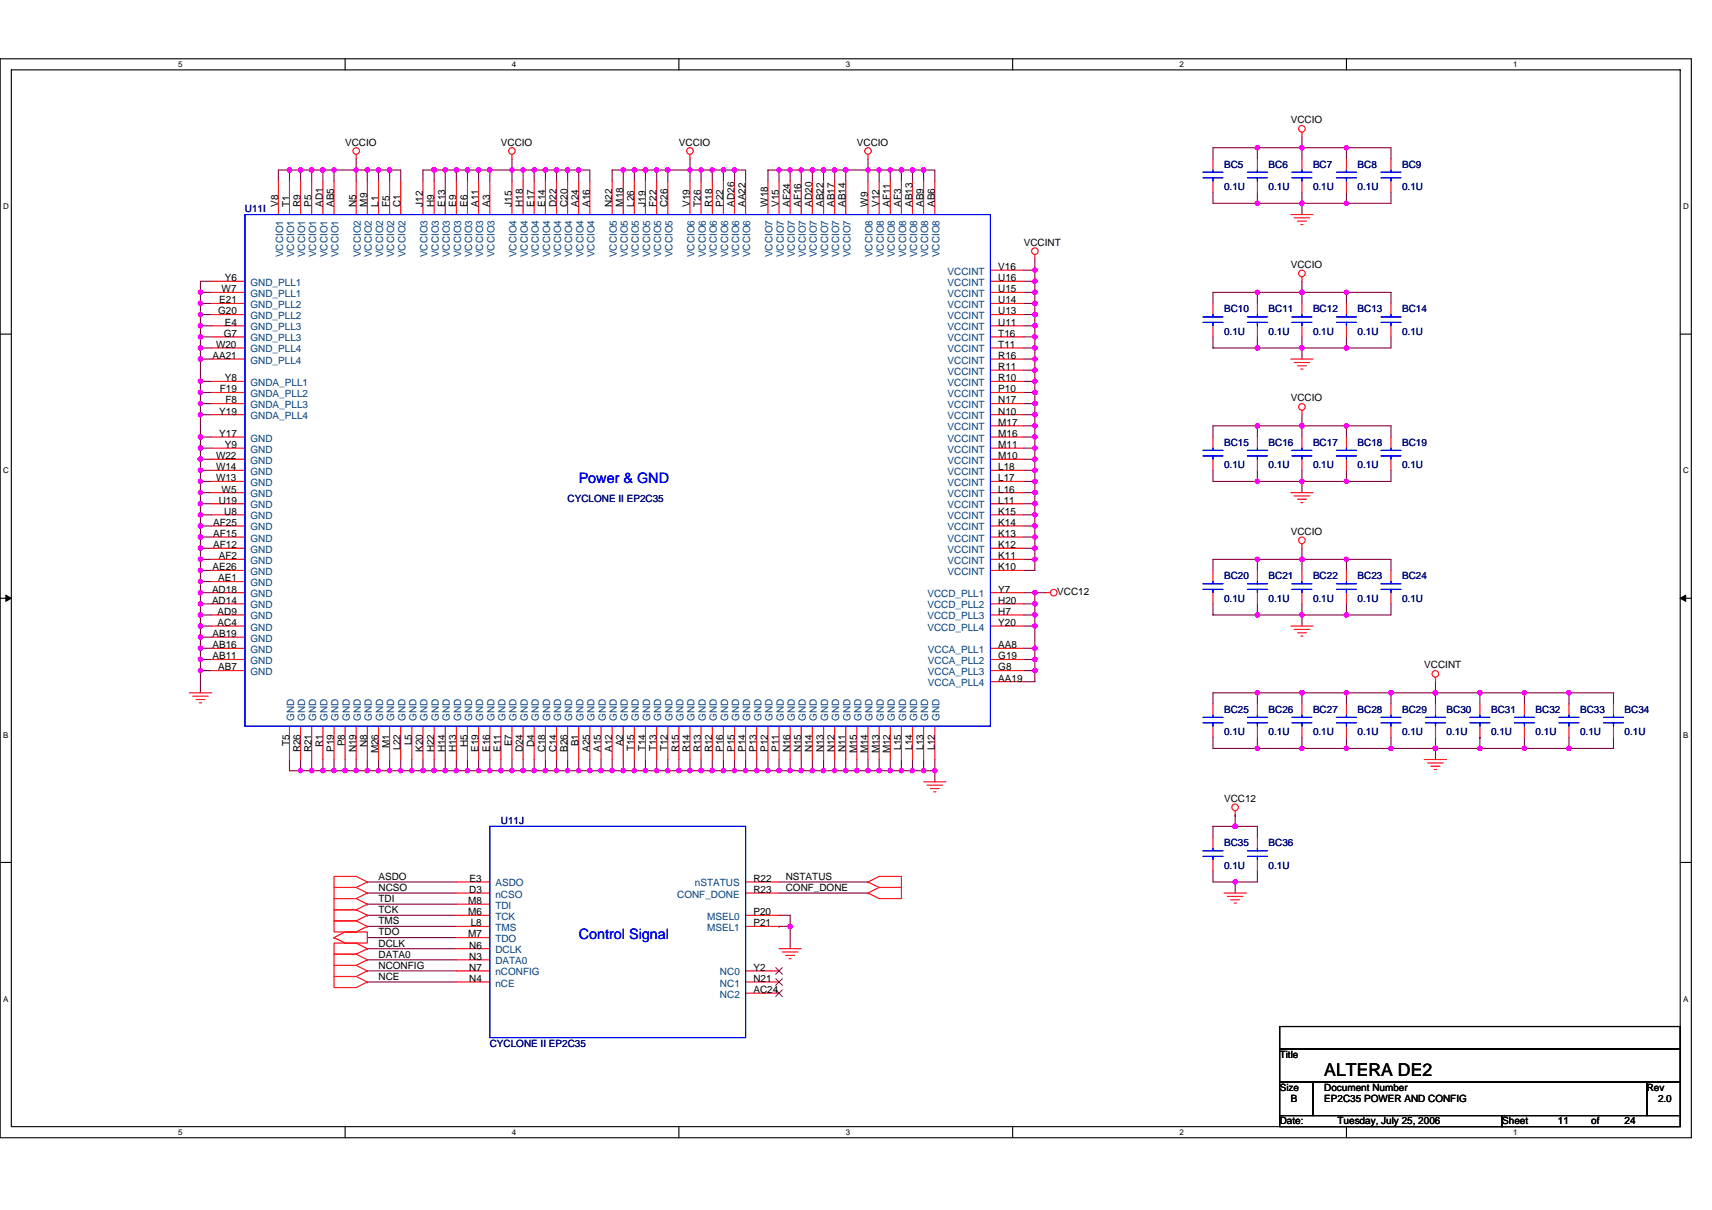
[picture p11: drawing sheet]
<svg xmlns="http://www.w3.org/2000/svg" width="297mm" height="210mm" viewBox="0 0 297 210" stroke-linecap="round" stroke-linejoin="round" font-family="sans-serif">
<defs><g id="words">
<text font-size="3.1" x="229.8" y="186.7">ALTERA DE2</text>
<g font-size="2.5" fill="#00f">
<text x="100.4" y="83.9">Power &amp; GND</text>
<text x="100.4" y="163">Control Signal</text>
</g>
<g font-size="1.7">
<text x="224" y="21.4">VCCIO</text>
<text x="59.9" y="25.3">VCCIO</text>
<text x="86.9" y="25.3">VCCIO</text>
<text x="117.8" y="25.3">VCCIO</text>
<text x="148.7" y="25.3">VCCIO</text>
<text x="48.3" y="35.9" transform="rotate(-90 48.3 35.9)">V8</text>
<text x="50.2" y="35.9" transform="rotate(-90 50.2 35.9)">T1</text>
<text x="52.1" y="35.9" transform="rotate(-90 52.1 35.9)">R9</text>
<text x="54.1" y="35.9" transform="rotate(-90 54.1 35.9)">P5</text>
<text x="56" y="35.9" transform="rotate(-90 56 35.9)">AD1</text>
<text x="57.9" y="35.9" transform="rotate(-90 57.9 35.9)">AB5</text>
<text x="61.8" y="35.9" transform="rotate(-90 61.8 35.9)">N5</text>
<text x="63.7" y="35.9" transform="rotate(-90 63.7 35.9)">M9</text>
<text x="65.7" y="35.9" transform="rotate(-90 65.7 35.9)">L1</text>
<text x="67.6" y="35.9" transform="rotate(-90 67.6 35.9)">F5</text>
<text x="69.5" y="35.9" transform="rotate(-90 69.5 35.9)">C1</text>
<text x="73.4" y="35.9" transform="rotate(-90 73.4 35.9)">J12</text>
<text x="75.3" y="35.9" transform="rotate(-90 75.3 35.9)">H9</text>
<text x="77.2" y="35.9" transform="rotate(-90 77.2 35.9)">E13</text>
<text x="79.2" y="35.9" transform="rotate(-90 79.2 35.9)">E9</text>
<text x="81.1" y="35.9" transform="rotate(-90 81.1 35.9)">E6</text>
<text x="83" y="35.9" transform="rotate(-90 83 35.9)">A11</text>
<text x="85" y="35.9" transform="rotate(-90 85 35.9)">A3</text>
<text x="88.8" y="35.9" transform="rotate(-90 88.8 35.9)">J15</text>
<text x="90.7" y="35.9" transform="rotate(-90 90.7 35.9)">H18</text>
<text x="92.7" y="35.9" transform="rotate(-90 92.7 35.9)">E17</text>
<text x="94.6" y="35.9" transform="rotate(-90 94.6 35.9)">E14</text>
<text x="96.5" y="35.9" transform="rotate(-90 96.5 35.9)">D22</text>
<text x="98.5" y="35.9" transform="rotate(-90 98.5 35.9)">C20</text>
<text x="100.4" y="35.9" transform="rotate(-90 100.4 35.9)">A24</text>
<text x="102.3" y="35.9" transform="rotate(-90 102.3 35.9)">A16</text>
<text x="106.2" y="35.9" transform="rotate(-90 106.2 35.9)">N22</text>
<text x="108.1" y="35.9" transform="rotate(-90 108.1 35.9)">M18</text>
<text x="110" y="35.9" transform="rotate(-90 110 35.9)">L26</text>
<text x="112" y="35.9" transform="rotate(-90 112 35.9)">J19</text>
<text x="113.9" y="35.9" transform="rotate(-90 113.9 35.9)">F22</text>
<text x="115.8" y="35.9" transform="rotate(-90 115.8 35.9)">C26</text>
<text x="119.7" y="35.9" transform="rotate(-90 119.7 35.9)">V19</text>
<text x="121.6" y="35.9" transform="rotate(-90 121.6 35.9)">T26</text>
<text x="123.6" y="35.9" transform="rotate(-90 123.6 35.9)">R18</text>
<text x="125.5" y="35.9" transform="rotate(-90 125.5 35.9)">P22</text>
<text x="127.4" y="35.9" transform="rotate(-90 127.4 35.9)">AD26</text>
<text x="129.3" y="35.9" transform="rotate(-90 129.3 35.9)">AA22</text>
<text x="133.2" y="35.9" transform="rotate(-90 133.2 35.9)">W18</text>
<text x="135.1" y="35.9" transform="rotate(-90 135.1 35.9)">V15</text>
<text x="137.1" y="35.9" transform="rotate(-90 137.1 35.9)">AF24</text>
<text x="139" y="35.9" transform="rotate(-90 139 35.9)">AF16</text>
<text x="140.9" y="35.9" transform="rotate(-90 140.9 35.9)">AD20</text>
<text x="142.9" y="35.9" transform="rotate(-90 142.9 35.9)">AB22</text>
<text x="144.8" y="35.9" transform="rotate(-90 144.8 35.9)">AB17</text>
<text x="146.7" y="35.9" transform="rotate(-90 146.7 35.9)">AB14</text>
<text x="150.6" y="35.9" transform="rotate(-90 150.6 35.9)">W9</text>
<text x="152.5" y="35.9" transform="rotate(-90 152.5 35.9)">V12</text>
<text x="154.4" y="35.9" transform="rotate(-90 154.4 35.9)">AF11</text>
<text x="156.4" y="35.9" transform="rotate(-90 156.4 35.9)">AF3</text>
<text x="158.3" y="35.9" transform="rotate(-90 158.3 35.9)">AB13</text>
<text x="160.2" y="35.9" transform="rotate(-90 160.2 35.9)">AB9</text>
<text x="162.2" y="35.9" transform="rotate(-90 162.2 35.9)">AB6</text>
<text x="173.2" y="46.9">V16</text>
<text x="177.6" y="42.6">VCCINT</text>
<text x="224" y="46.5">VCCIO</text>
<text x="38" y="52.6">E21</text>
<text x="38.5" y="50.7">W7</text>
<text x="39" y="48.8">Y6</text>
<text x="173.2" y="48.8">U16</text>
<text x="173.2" y="50.7">U15</text>
<text x="173.2" y="52.6">U14</text>
<text x="37.8" y="54.6">G20</text>
<text x="38.8" y="58.4">G7</text>
<text x="39" y="56.5">E4</text>
<text x="173.2" y="54.6">U13</text>
<text x="173.2" y="56.5">U11</text>
<text x="173.2" y="58.4">T16</text>
<text x="36.9" y="62.3">AA21</text>
<text x="37.5" y="60.4">W20</text>
<text x="173.2" y="60.4">T11</text>
<text x="173.2" y="62.3">R16</text>
<text x="173.2" y="64.2">R11</text>
<text x="38.1" y="71.9">Y19</text>
<text x="38.1" y="68.1">F19</text>
<text x="39" y="66.2">Y8</text>
<text x="39.1" y="70">F8</text>
<text x="173.2" y="66.2">R10</text>
<text x="173.2" y="68.1">P10</text>
<text x="173.2" y="70">N17</text>
<text x="173.2" y="71.9">N10</text>
<text x="224" y="69.7">VCCIO</text>
<text x="38.1" y="75.8">Y17</text>
<text x="39" y="77.7">Y9</text>
<text x="173.2" y="73.9">M17</text>
<text x="173.2" y="75.8">M16</text>
<text x="173.2" y="77.7">M11</text>
<text x="37.5" y="81.6">W14</text>
<text x="37.5" y="83.5">W13</text>
<text x="37.5" y="79.7">W22</text>
<text x="173.2" y="79.7">M10</text>
<text x="173.2" y="81.6">L18</text>
<text x="173.2" y="83.5">L17</text>
<text x="37.9" y="87.4">U19</text>
<text x="38.5" y="85.5">W5</text>
<text x="38.9" y="89.3">U8</text>
<text x="173.2" y="85.5">L16</text>
<text x="173.2" y="89.3">K15</text>
<text x="173.2" y="87.4">L11</text>
<text x="37" y="91.2">AF25</text>
<text x="37" y="93.2">AF15</text>
<text x="37" y="95.1">AF12</text>
<text x="173.2" y="91.2">K14</text>
<text x="173.2" y="93.2">K13</text>
<text x="173.2" y="95.1">K12</text>
<text x="224" y="92.8">VCCIO</text>
<text x="36.9" y="99">AE26</text>
<text x="37.8" y="100.9">AE1</text>
<text x="37.9" y="97">AF2</text>
<text x="173.2" y="97">K11</text>
<text x="173.2" y="99">K10</text>
<text x="36.8" y="102.8">AD18</text>
<text x="36.8" y="104.8">AD14</text>
<text x="37.8" y="106.7">AD9</text>
<text x="173.2" y="102.8">Y7</text>
<text x="173.2" y="106.7">H7</text>
<text x="173.2" y="104.8">H20</text>
<text x="183.4" y="103.3">VCC12</text>
<text x="36.9" y="112.5">AB16</text>
<text x="36.9" y="110.6">AB19</text>
<text x="37.8" y="108.6">AC4</text>
<text x="173.2" y="108.6">Y20</text>
<text x="173.2" y="112.5">AA8</text>
<text x="36.9" y="114.4">AB11</text>
<text x="37.8" y="116.4">AB7</text>
<text x="173.2" y="116.4">G8</text>
<text x="173.2" y="114.4">G19</text>
<text x="173.2" y="118.3">AA19</text>
<text x="247.1" y="116">VCCINT</text>
<text x="50.2" y="129.4" transform="rotate(-90 50.2 129.4)">T5</text>
<text x="52.1" y="130.5" transform="rotate(-90 52.1 130.5)">R26</text>
<text x="54.1" y="130.5" transform="rotate(-90 54.1 130.5)">R21</text>
<text x="56" y="129.6" transform="rotate(-90 56 129.6)">R1</text>
<text x="57.9" y="130.4" transform="rotate(-90 57.9 130.4)">P19</text>
<text x="59.9" y="129.5" transform="rotate(-90 59.9 129.5)">P8</text>
<text x="61.8" y="130.5" transform="rotate(-90 61.8 130.5)">N19</text>
<text x="63.7" y="129.6" transform="rotate(-90 63.7 129.6)">N8</text>
<text x="65.7" y="130.7" transform="rotate(-90 65.7 130.7)">M26</text>
<text x="67.6" y="129.8" transform="rotate(-90 67.6 129.8)">M1</text>
<text x="69.5" y="130.2" transform="rotate(-90 69.5 130.2)">L22</text>
<text x="71.4" y="129.3" transform="rotate(-90 71.4 129.3)">L5</text>
<text x="73.4" y="130.4" transform="rotate(-90 73.4 130.4)">K20</text>
<text x="75.3" y="130.5" transform="rotate(-90 75.3 130.5)">H22</text>
<text x="77.2" y="130.5" transform="rotate(-90 77.2 130.5)">H14</text>
<text x="79.2" y="130.5" transform="rotate(-90 79.2 130.5)">H13</text>
<text x="81.1" y="129.6" transform="rotate(-90 81.1 129.6)">H5</text>
<text x="83" y="130.4" transform="rotate(-90 83 130.4)">E19</text>
<text x="85" y="130.4" transform="rotate(-90 85 130.4)">E16</text>
<text x="86.9" y="130.4" transform="rotate(-90 86.9 130.4)">E11</text>
<text x="88.8" y="129.5" transform="rotate(-90 88.8 129.5)">E7</text>
<text x="90.7" y="130.5" transform="rotate(-90 90.7 130.5)">D24</text>
<text x="92.7" y="129.6" transform="rotate(-90 92.7 129.6)">D4</text>
<text x="94.6" y="130.5" transform="rotate(-90 94.6 130.5)">C18</text>
<text x="96.5" y="130.5" transform="rotate(-90 96.5 130.5)">C14</text>
<text x="98.5" y="130.4" transform="rotate(-90 98.5 130.4)">B26</text>
<text x="100.4" y="129.5" transform="rotate(-90 100.4 129.5)">B1</text>
<text x="102.3" y="130.4" transform="rotate(-90 102.3 130.4)">A25</text>
<text x="104.3" y="130.4" transform="rotate(-90 104.3 130.4)">A15</text>
<text x="106.2" y="130.4" transform="rotate(-90 106.2 130.4)">A12</text>
<text x="108.1" y="129.5" transform="rotate(-90 108.1 129.5)">A2</text>
<text x="110" y="130.3" transform="rotate(-90 110 130.3)">T15</text>
<text x="112" y="130.3" transform="rotate(-90 112 130.3)">T14</text>
<text x="113.9" y="130.3" transform="rotate(-90 113.9 130.3)">T13</text>
<text x="115.8" y="130.3" transform="rotate(-90 115.8 130.3)">T12</text>
<text x="117.8" y="130.5" transform="rotate(-90 117.8 130.5)">R15</text>
<text x="119.7" y="130.5" transform="rotate(-90 119.7 130.5)">R14</text>
<text x="121.6" y="130.5" transform="rotate(-90 121.6 130.5)">R13</text>
<text x="123.6" y="130.5" transform="rotate(-90 123.6 130.5)">R12</text>
<text x="125.5" y="130.4" transform="rotate(-90 125.5 130.4)">P16</text>
<text x="127.4" y="130.4" transform="rotate(-90 127.4 130.4)">P15</text>
<text x="129.3" y="130.4" transform="rotate(-90 129.3 130.4)">P14</text>
<text x="131.3" y="130.4" transform="rotate(-90 131.3 130.4)">P13</text>
<text x="133.2" y="130.4" transform="rotate(-90 133.2 130.4)">P12</text>
<text x="135.1" y="130.4" transform="rotate(-90 135.1 130.4)">P11</text>
<text x="137.1" y="130.5" transform="rotate(-90 137.1 130.5)">N16</text>
<text x="139" y="130.5" transform="rotate(-90 139 130.5)">N15</text>
<text x="140.9" y="130.5" transform="rotate(-90 140.9 130.5)">N14</text>
<text x="142.9" y="130.5" transform="rotate(-90 142.9 130.5)">N13</text>
<text x="144.8" y="130.5" transform="rotate(-90 144.8 130.5)">N12</text>
<text x="146.7" y="130.5" transform="rotate(-90 146.7 130.5)">N11</text>
<text x="148.7" y="130.7" transform="rotate(-90 148.7 130.7)">M15</text>
<text x="150.6" y="130.7" transform="rotate(-90 150.6 130.7)">M14</text>
<text x="152.5" y="130.7" transform="rotate(-90 152.5 130.7)">M13</text>
<text x="154.4" y="130.7" transform="rotate(-90 154.4 130.7)">M12</text>
<text x="156.4" y="130.2" transform="rotate(-90 156.4 130.2)">L15</text>
<text x="158.3" y="130.2" transform="rotate(-90 158.3 130.2)">L14</text>
<text x="160.2" y="130.2" transform="rotate(-90 160.2 130.2)">L13</text>
<text x="162.2" y="130.2" transform="rotate(-90 162.2 130.2)">L12</text>
<text x="212.4" y="139.1">VCC12</text>
<text x="65.7" y="152.7">ASDO</text>
<text x="65.7" y="154.6">NCSO</text>
<text x="81.4" y="155">D3</text>
<text x="81.5" y="153">E3</text>
<text x="130.7" y="155">R23</text>
<text x="130.7" y="153">R22</text>
<text x="136.3" y="152.7">NSTATUS</text>
<text x="136.3" y="154.6">CONF_DONE</text>
<text x="65.7" y="156.5">TDI</text>
<text x="65.7" y="160.4">TMS</text>
<text x="65.7" y="158.5">TCK</text>
<text x="81.2" y="156.9">M8</text>
<text x="81.2" y="158.8">M6</text>
<text x="81.7" y="160.7">L8</text>
<text x="130.7" y="160.7">P21</text>
<text x="130.7" y="158.8">P20</text>
<text x="65.7" y="162.3">TDO</text>
<text x="65.7" y="164.3">DCLK</text>
<text x="65.7" y="166.2">DATA0</text>
<text x="81.2" y="162.7">M7</text>
<text x="81.4" y="164.6">N6</text>
<text x="81.4" y="166.5">N3</text>
<text x="65.7" y="168.1">NCONFIG</text>
<text x="65.7" y="170">NCE</text>
<text x="81.4" y="168.5">N7</text>
<text x="81.4" y="170.4">N4</text>
<text x="130.7" y="168.5">Y2</text>
<text x="130.7" y="170.4">N21</text>
<text x="130.7" y="172.3">AC24</text>
<text x="222" y="183.6">Title</text>
<text x="222" y="189.3">Size</text>
<text x="224" y="191.3">B</text>
<text x="229.8" y="189.3">Document Number</text>
<text x="229.8" y="191.3">EP2C35 POWER AND CONFIG</text>
<text x="285.7" y="189.3">Rev</text>
<text x="287.7" y="191.3">2.0</text>
<text x="222" y="195.1">Date:</text>
<text x="232.1" y="195.1">Tuesday, July 25, 2006</text>
<text x="260.6" y="195.1">Sheet</text>
<text x="270.3" y="195.1">11</text>
<text x="276.1" y="195.1">of</text>
<text x="281.9" y="195.1">24</text>
</g>
<g font-size="1.7" fill="#000080">
<text x="212.4" y="29.1">BC5</text>
<text x="220.1" y="29.1">BC6</text>
<text x="227.8" y="29.1">BC7</text>
<text x="235.5" y="29.1">BC8</text>
<text x="243.3" y="29.1">BC9</text>
<text x="212.4" y="33">0.1U</text>
<text x="220.1" y="33">0.1U</text>
<text x="227.8" y="33">0.1U</text>
<text x="235.5" y="33">0.1U</text>
<text x="243.3" y="33">0.1U</text>
<text x="42.5" y="36.8">U11I</text>
<text x="212.4" y="54.2">BC10</text>
<text x="212.4" y="58.1">0.1U</text>
<text x="220.1" y="54.2">BC11</text>
<text x="220.1" y="58.1">0.1U</text>
<text x="227.8" y="54.2">BC12</text>
<text x="227.8" y="58.1">0.1U</text>
<text x="235.5" y="54.2">BC13</text>
<text x="235.5" y="58.1">0.1U</text>
<text x="243.3" y="54.2">BC14</text>
<text x="243.3" y="58.1">0.1U</text>
<text x="212.4" y="77.4">BC15</text>
<text x="220.1" y="77.4">BC16</text>
<text x="227.8" y="77.4">BC17</text>
<text x="235.5" y="77.4">BC18</text>
<text x="243.3" y="77.4">BC19</text>
<text x="212.4" y="81.2">0.1U</text>
<text x="220.1" y="81.2">0.1U</text>
<text x="227.8" y="81.2">0.1U</text>
<text x="235.5" y="81.2">0.1U</text>
<text x="243.3" y="81.2">0.1U</text>
<text x="98.5" y="87">CYCLONE II EP2C35</text>
<text x="212.4" y="100.5">BC20</text>
<text x="220.1" y="100.5">BC21</text>
<text x="227.8" y="100.5">BC22</text>
<text x="235.5" y="100.5">BC23</text>
<text x="243.3" y="100.5">BC24</text>
<text x="212.4" y="104.4">0.1U</text>
<text x="220.1" y="104.4">0.1U</text>
<text x="227.8" y="104.4">0.1U</text>
<text x="235.5" y="104.4">0.1U</text>
<text x="243.3" y="104.4">0.1U</text>
<text x="212.4" y="123.7">BC25</text>
<text x="220.1" y="123.7">BC26</text>
<text x="227.8" y="123.7">BC27</text>
<text x="235.5" y="123.7">BC28</text>
<text x="243.3" y="123.7">BC29</text>
<text x="251" y="123.7">BC30</text>
<text x="258.7" y="123.7">BC31</text>
<text x="266.4" y="123.7">BC32</text>
<text x="274.1" y="123.7">BC33</text>
<text x="281.9" y="123.7">BC34</text>
<text x="212.4" y="127.6">0.1U</text>
<text x="220.1" y="127.6">0.1U</text>
<text x="227.8" y="127.6">0.1U</text>
<text x="235.5" y="127.6">0.1U</text>
<text x="243.3" y="127.6">0.1U</text>
<text x="251" y="127.6">0.1U</text>
<text x="258.7" y="127.6">0.1U</text>
<text x="266.4" y="127.6">0.1U</text>
<text x="274.1" y="127.6">0.1U</text>
<text x="281.9" y="127.6">0.1U</text>
<text x="86.9" y="143">U11J</text>
<text x="212.4" y="146.9">BC35</text>
<text x="220.1" y="146.9">BC36</text>
<text x="212.4" y="150.7">0.1U</text>
<text x="220.1" y="150.7">0.1U</text>
<text x="85" y="181.6">CYCLONE II EP2C35</text>
</g>
<g font-size="1.7" fill="#004080">
<text x="49.1" y="44.6" transform="rotate(-90 49.1 44.6)">VCCIO1</text>
<text x="51" y="44.6" transform="rotate(-90 51 44.6)">VCCIO1</text>
<text x="53" y="44.6" transform="rotate(-90 53 44.6)">VCCIO1</text>
<text x="54.9" y="44.6" transform="rotate(-90 54.9 44.6)">VCCIO1</text>
<text x="56.8" y="44.6" transform="rotate(-90 56.8 44.6)">VCCIO1</text>
<text x="58.8" y="44.6" transform="rotate(-90 58.8 44.6)">VCCIO1</text>
<text x="62.6" y="44.6" transform="rotate(-90 62.6 44.6)">VCCIO2</text>
<text x="64.5" y="44.6" transform="rotate(-90 64.5 44.6)">VCCIO2</text>
<text x="66.5" y="44.6" transform="rotate(-90 66.5 44.6)">VCCIO2</text>
<text x="68.4" y="44.6" transform="rotate(-90 68.4 44.6)">VCCIO2</text>
<text x="70.3" y="44.6" transform="rotate(-90 70.3 44.6)">VCCIO2</text>
<text x="74.2" y="44.6" transform="rotate(-90 74.2 44.6)">VCCIO3</text>
<text x="76.1" y="44.6" transform="rotate(-90 76.1 44.6)">VCCIO3</text>
<text x="78.1" y="44.6" transform="rotate(-90 78.1 44.6)">VCCIO3</text>
<text x="80" y="44.6" transform="rotate(-90 80 44.6)">VCCIO3</text>
<text x="81.9" y="44.6" transform="rotate(-90 81.9 44.6)">VCCIO3</text>
<text x="83.8" y="44.6" transform="rotate(-90 83.8 44.6)">VCCIO3</text>
<text x="85.8" y="44.6" transform="rotate(-90 85.8 44.6)">VCCIO3</text>
<text x="89.6" y="44.6" transform="rotate(-90 89.6 44.6)">VCCIO4</text>
<text x="91.6" y="44.6" transform="rotate(-90 91.6 44.6)">VCCIO4</text>
<text x="93.5" y="44.6" transform="rotate(-90 93.5 44.6)">VCCIO4</text>
<text x="95.4" y="44.6" transform="rotate(-90 95.4 44.6)">VCCIO4</text>
<text x="97.4" y="44.6" transform="rotate(-90 97.4 44.6)">VCCIO4</text>
<text x="99.3" y="44.6" transform="rotate(-90 99.3 44.6)">VCCIO4</text>
<text x="101.2" y="44.6" transform="rotate(-90 101.2 44.6)">VCCIO4</text>
<text x="103.1" y="44.6" transform="rotate(-90 103.1 44.6)">VCCIO4</text>
<text x="107" y="44.6" transform="rotate(-90 107 44.6)">VCCIO5</text>
<text x="108.9" y="44.6" transform="rotate(-90 108.9 44.6)">VCCIO5</text>
<text x="110.9" y="44.6" transform="rotate(-90 110.9 44.6)">VCCIO5</text>
<text x="112.8" y="44.6" transform="rotate(-90 112.8 44.6)">VCCIO5</text>
<text x="114.7" y="44.6" transform="rotate(-90 114.7 44.6)">VCCIO5</text>
<text x="116.7" y="44.6" transform="rotate(-90 116.7 44.6)">VCCIO5</text>
<text x="120.5" y="44.6" transform="rotate(-90 120.5 44.6)">VCCIO6</text>
<text x="122.4" y="44.6" transform="rotate(-90 122.4 44.6)">VCCIO6</text>
<text x="124.4" y="44.6" transform="rotate(-90 124.4 44.6)">VCCIO6</text>
<text x="126.3" y="44.6" transform="rotate(-90 126.3 44.6)">VCCIO6</text>
<text x="128.2" y="44.6" transform="rotate(-90 128.2 44.6)">VCCIO6</text>
<text x="130.2" y="44.6" transform="rotate(-90 130.2 44.6)">VCCIO6</text>
<text x="134" y="44.6" transform="rotate(-90 134 44.6)">VCCIO7</text>
<text x="136" y="44.6" transform="rotate(-90 136 44.6)">VCCIO7</text>
<text x="137.9" y="44.6" transform="rotate(-90 137.9 44.6)">VCCIO7</text>
<text x="139.8" y="44.6" transform="rotate(-90 139.8 44.6)">VCCIO7</text>
<text x="141.7" y="44.6" transform="rotate(-90 141.7 44.6)">VCCIO7</text>
<text x="143.7" y="44.6" transform="rotate(-90 143.7 44.6)">VCCIO7</text>
<text x="145.6" y="44.6" transform="rotate(-90 145.6 44.6)">VCCIO7</text>
<text x="147.5" y="44.6" transform="rotate(-90 147.5 44.6)">VCCIO7</text>
<text x="151.4" y="44.6" transform="rotate(-90 151.4 44.6)">VCCIO8</text>
<text x="153.3" y="44.6" transform="rotate(-90 153.3 44.6)">VCCIO8</text>
<text x="155.3" y="44.6" transform="rotate(-90 155.3 44.6)">VCCIO8</text>
<text x="157.2" y="44.6" transform="rotate(-90 157.2 44.6)">VCCIO8</text>
<text x="159.1" y="44.6" transform="rotate(-90 159.1 44.6)">VCCIO8</text>
<text x="161.1" y="44.6" transform="rotate(-90 161.1 44.6)">VCCIO8</text>
<text x="163" y="44.6" transform="rotate(-90 163 44.6)">VCCIO8</text>
<text x="164.4" y="47.7">VCCINT</text>
<text x="43.5" y="49.6">GND_PLL1</text>
<text x="43.5" y="51.5">GND_PLL1</text>
<text x="43.5" y="53.4">GND_PLL2</text>
<text x="164.4" y="49.6">VCCINT</text>
<text x="164.4" y="51.5">VCCINT</text>
<text x="164.4" y="53.4">VCCINT</text>
<text x="43.5" y="57.3">GND_PLL3</text>
<text x="43.5" y="59.2">GND_PLL3</text>
<text x="43.5" y="55.4">GND_PLL2</text>
<text x="164.4" y="55.4">VCCINT</text>
<text x="164.4" y="57.3">VCCINT</text>
<text x="164.4" y="59.2">VCCINT</text>
<text x="43.5" y="61.2">GND_PLL4</text>
<text x="43.5" y="63.1">GND_PLL4</text>
<text x="164.4" y="61.2">VCCINT</text>
<text x="164.4" y="63.1">VCCINT</text>
<text x="164.4" y="65">VCCINT</text>
<text x="43.5" y="70.8">GNDA_PLL3</text>
<text x="43.5" y="68.9">GNDA_PLL2</text>
<text x="43.5" y="67">GNDA_PLL1</text>
<text x="164.4" y="67">VCCINT</text>
<text x="164.4" y="68.9">VCCINT</text>
<text x="164.4" y="70.8">VCCINT</text>
<text x="43.5" y="76.6">GND</text>
<text x="43.5" y="72.7">GNDA_PLL4</text>
<text x="164.4" y="72.7">VCCINT</text>
<text x="164.4" y="74.7">VCCINT</text>
<text x="164.4" y="76.6">VCCINT</text>
<text x="43.5" y="82.4">GND</text>
<text x="43.5" y="78.5">GND</text>
<text x="43.5" y="80.5">GND</text>
<text x="164.4" y="78.5">VCCINT</text>
<text x="164.4" y="80.5">VCCINT</text>
<text x="164.4" y="82.4">VCCINT</text>
<text x="43.5" y="84.3">GND</text>
<text x="43.5" y="86.3">GND</text>
<text x="43.5" y="88.2">GND</text>
<text x="164.4" y="84.3">VCCINT</text>
<text x="164.4" y="86.3">VCCINT</text>
<text x="164.4" y="88.2">VCCINT</text>
<text x="43.5" y="92.1">GND</text>
<text x="43.5" y="94">GND</text>
<text x="43.5" y="95.9">GND</text>
<text x="43.5" y="90.1">GND</text>
<text x="164.4" y="90.1">VCCINT</text>
<text x="164.4" y="92.1">VCCINT</text>
<text x="164.4" y="94">VCCINT</text>
<text x="164.4" y="95.9">VCCINT</text>
<text x="43.5" y="97.9">GND</text>
<text x="43.5" y="99.8">GND</text>
<text x="43.5" y="101.7">GND</text>
<text x="164.4" y="97.9">VCCINT</text>
<text x="164.4" y="99.8">VCCINT</text>
<text x="43.5" y="103.6">GND</text>
<text x="43.5" y="105.6">GND</text>
<text x="43.5" y="107.5">GND</text>
<text x="160.9" y="103.6">VCCD_PLL1</text>
<text x="160.9" y="107.5">VCCD_PLL3</text>
<text x="160.9" y="105.6">VCCD_PLL2</text>
<text x="43.5" y="113.3">GND</text>
<text x="43.5" y="109.4">GND</text>
<text x="43.5" y="111.4">GND</text>
<text x="160.9" y="109.4">VCCD_PLL4</text>
<text x="161" y="113.3">VCCA_PLL1</text>
<text x="43.5" y="115.2">GND</text>
<text x="43.5" y="117.2">GND</text>
<text x="161" y="117.2">VCCA_PLL3</text>
<text x="161" y="115.2">VCCA_PLL2</text>
<text x="161" y="119.1">VCCA_PLL4</text>
<text x="51" y="125.1" transform="rotate(-90 51 125.1)">GND</text>
<text x="53" y="125.1" transform="rotate(-90 53 125.1)">GND</text>
<text x="54.9" y="125.1" transform="rotate(-90 54.9 125.1)">GND</text>
<text x="56.8" y="125.1" transform="rotate(-90 56.8 125.1)">GND</text>
<text x="58.8" y="125.1" transform="rotate(-90 58.8 125.1)">GND</text>
<text x="60.7" y="125.1" transform="rotate(-90 60.7 125.1)">GND</text>
<text x="62.6" y="125.1" transform="rotate(-90 62.6 125.1)">GND</text>
<text x="64.5" y="125.1" transform="rotate(-90 64.5 125.1)">GND</text>
<text x="66.5" y="125.1" transform="rotate(-90 66.5 125.1)">GND</text>
<text x="68.4" y="125.1" transform="rotate(-90 68.4 125.1)">GND</text>
<text x="70.3" y="125.1" transform="rotate(-90 70.3 125.1)">GND</text>
<text x="72.3" y="125.1" transform="rotate(-90 72.3 125.1)">GND</text>
<text x="74.2" y="125.1" transform="rotate(-90 74.2 125.1)">GND</text>
<text x="76.1" y="125.1" transform="rotate(-90 76.1 125.1)">GND</text>
<text x="78.1" y="125.1" transform="rotate(-90 78.1 125.1)">GND</text>
<text x="80" y="125.1" transform="rotate(-90 80 125.1)">GND</text>
<text x="81.9" y="125.1" transform="rotate(-90 81.9 125.1)">GND</text>
<text x="83.8" y="125.1" transform="rotate(-90 83.8 125.1)">GND</text>
<text x="85.8" y="125.1" transform="rotate(-90 85.8 125.1)">GND</text>
<text x="87.7" y="125.1" transform="rotate(-90 87.7 125.1)">GND</text>
<text x="89.6" y="125.1" transform="rotate(-90 89.6 125.1)">GND</text>
<text x="91.6" y="125.1" transform="rotate(-90 91.6 125.1)">GND</text>
<text x="93.5" y="125.1" transform="rotate(-90 93.5 125.1)">GND</text>
<text x="95.4" y="125.1" transform="rotate(-90 95.4 125.1)">GND</text>
<text x="97.4" y="125.1" transform="rotate(-90 97.4 125.1)">GND</text>
<text x="99.3" y="125.1" transform="rotate(-90 99.3 125.1)">GND</text>
<text x="101.2" y="125.1" transform="rotate(-90 101.2 125.1)">GND</text>
<text x="103.1" y="125.1" transform="rotate(-90 103.1 125.1)">GND</text>
<text x="105.1" y="125.1" transform="rotate(-90 105.1 125.1)">GND</text>
<text x="107" y="125.1" transform="rotate(-90 107 125.1)">GND</text>
<text x="108.9" y="125.1" transform="rotate(-90 108.9 125.1)">GND</text>
<text x="110.9" y="125.1" transform="rotate(-90 110.9 125.1)">GND</text>
<text x="112.8" y="125.1" transform="rotate(-90 112.8 125.1)">GND</text>
<text x="114.7" y="125.1" transform="rotate(-90 114.7 125.1)">GND</text>
<text x="116.7" y="125.1" transform="rotate(-90 116.7 125.1)">GND</text>
<text x="118.6" y="125.1" transform="rotate(-90 118.6 125.1)">GND</text>
<text x="120.5" y="125.1" transform="rotate(-90 120.5 125.1)">GND</text>
<text x="122.4" y="125.1" transform="rotate(-90 122.4 125.1)">GND</text>
<text x="124.4" y="125.1" transform="rotate(-90 124.4 125.1)">GND</text>
<text x="126.3" y="125.1" transform="rotate(-90 126.3 125.1)">GND</text>
<text x="128.2" y="125.1" transform="rotate(-90 128.2 125.1)">GND</text>
<text x="130.2" y="125.1" transform="rotate(-90 130.2 125.1)">GND</text>
<text x="132.1" y="125.1" transform="rotate(-90 132.1 125.1)">GND</text>
<text x="134" y="125.1" transform="rotate(-90 134 125.1)">GND</text>
<text x="136" y="125.1" transform="rotate(-90 136 125.1)">GND</text>
<text x="137.9" y="125.1" transform="rotate(-90 137.9 125.1)">GND</text>
<text x="139.8" y="125.1" transform="rotate(-90 139.8 125.1)">GND</text>
<text x="141.7" y="125.1" transform="rotate(-90 141.7 125.1)">GND</text>
<text x="143.7" y="125.1" transform="rotate(-90 143.7 125.1)">GND</text>
<text x="145.6" y="125.1" transform="rotate(-90 145.6 125.1)">GND</text>
<text x="147.5" y="125.1" transform="rotate(-90 147.5 125.1)">GND</text>
<text x="149.5" y="125.1" transform="rotate(-90 149.5 125.1)">GND</text>
<text x="151.4" y="125.1" transform="rotate(-90 151.4 125.1)">GND</text>
<text x="153.3" y="125.1" transform="rotate(-90 153.3 125.1)">GND</text>
<text x="155.3" y="125.1" transform="rotate(-90 155.3 125.1)">GND</text>
<text x="157.2" y="125.1" transform="rotate(-90 157.2 125.1)">GND</text>
<text x="159.1" y="125.1" transform="rotate(-90 159.1 125.1)">GND</text>
<text x="161.1" y="125.1" transform="rotate(-90 161.1 125.1)">GND</text>
<text x="163" y="125.1" transform="rotate(-90 163 125.1)">GND</text>
<text x="86" y="153.8">ASDO</text>
<text x="86" y="155.8">nCSO</text>
<text x="117.5" y="155.8">CONF_DONE</text>
<text x="120.6" y="153.8">nSTATUS</text>
<text x="86" y="157.7">TDI</text>
<text x="86" y="159.6">TCK</text>
<text x="86" y="161.5">TMS</text>
<text x="122.7" y="161.5">MSEL1</text>
<text x="122.7" y="159.6">MSEL0</text>
<text x="86" y="163.5">TDO</text>
<text x="86" y="165.4">DCLK</text>
<text x="86" y="167.3">DATA0</text>
<text x="86" y="169.3">nCONFIG</text>
<text x="86" y="171.2">nCE</text>
<text x="124.9" y="169.3">NC0</text>
<text x="124.9" y="171.2">NC1</text>
<text x="124.9" y="173.1">NC2</text>
</g>
<g font-size="1.4">
<text x="30.9" y="11.7">5</text>
<text x="88.8" y="11.7">4</text>
<text x="146.7" y="11.7">3</text>
<text x="204.7" y="11.7">2</text>
<text x="262.6" y="11.7">1</text>
<text x=".5" y="36.3">D</text>
<text x="292" y="36.3">D</text>
<text x=".5" y="82.1">C</text>
<text x="292" y="82.1">C</text>
<text x=".5" y="128">B</text>
<text x="292" y="128">B</text>
<text x=".5" y="173.8">A</text>
<text x="292" y="173.8">A</text>
<text x="30.9" y="197">5</text>
<text x="88.8" y="197">4</text>
<text x="146.7" y="197">3</text>
<text x="204.7" y="197">2</text>
<text x="262.6" y="197">1</text>
</g>
</g></defs>
<path d="M0 10.2h293.5v187.2h-293.5zM2 12.1h289.5v183.4h-289.5z" fill="none" stroke="#000" stroke-width=".19"/>
<g fill="#fff">
<path d="M30.9 10.4h.8v1.6h-.8z"/>
<path d="M30.9 195.7h.8v1.6h-.8z"/>
</g>
<path d="M59.9 10.2v1.9M59.9 195.5v1.9" fill="none" stroke="#000" stroke-width=".19"/>
<g fill="#fff">
<path d="M88.8 10.4h.8v1.6h-.8z"/>
<path d="M88.8 195.7h.8v1.6h-.8z"/>
</g>
<path d="M117.8 10.2v1.9M117.8 195.5v1.9" fill="none" stroke="#000" stroke-width=".19"/>
<g fill="#fff">
<path d="M146.7 10.4h.8v1.6h-.8z"/>
<path d="M146.7 195.7h.8v1.6h-.8z"/>
</g>
<path d="M175.7 10.2v1.9M175.7 195.5v1.9" fill="none" stroke="#000" stroke-width=".19"/>
<g fill="#fff">
<path d="M204.7 10.4h.7v1.6h-.7z"/>
<path d="M204.7 195.7h.7v1.6h-.7z"/>
</g>
<path d="M233.6 10.2v1.9M233.6 195.5v1.9" fill="none" stroke="#000" stroke-width=".19"/>
<g fill="#fff">
<path d="M262.6 10.4h.7v1.6h-.7z"/>
<path d="M262.6 195.7h.7v1.6h-.7z"/>
<path d="M.5 35.1h1v1.5h-1z"/>
<path d="M292 35.1h1v1.5h-1z"/>
<path d="M.5 80.9h1v1.5h-1z"/>
<path d="M292 80.9h1v1.5h-1z"/>
</g>
<path d="M0 58h2M291.5 58h2" fill="none" stroke="#000" stroke-width=".19"/>
<g fill="#fff">
<path d="M.5 126.7h.9v1.6h-.9z"/>
<path d="M292 126.7h.9v1.6h-.9z"/>
</g>
<path d="M0 103.8h2M291.5 103.8h2" fill="none" stroke="#000" stroke-width=".19"/>
<path d="M1 103.3l1 .5-1 .6zM291.5 103.8l1-.5v1.1z" fill="#000" stroke="#000" stroke-width=".17"/>
<g fill="#fff">
<path d="M.5 172.6h.9v1.5h-.9z"/>
<path d="M292 172.6h.9v1.5h-.9z"/>
</g>
<path d="M0 149.7h2M291.5 149.7h2M222 178.1h69.5v3.9h-69.5zM222 182h69.5v5.8h-69.5zM222 187.8h5.8v5.8h-5.8zM222 193.6h38.6v1.9h-38.6zM227.8 187.8h57.9v5.8h-57.9zM260.6 193.6h30.9v1.9h-30.9zM285.7 187.8h5.8v5.8h-5.8z" fill="none" stroke="#000" stroke-width=".19"/>
<g fill="none" stroke="#800040" stroke-width=".19">
<path d="M50.2 29.5h-1.9v1.9M50.2 29.5h.1M50.2 29.5v1.9M50.2 29.5h3.9M52.2 29.5h.1M52.2 29.5v1.9M54.1 29.5h.1M54.1 29.5h1.9M54.1 29.5v1.9M56 29.5h2v1.9M56 29.5h.1M56 29.5v1.9"/>
<path d="M58 29.5h.1M58 29.5h9.6M61.8 29.5v1.9M61.8 29.5h.1M61.8 27.6v1.9M63.7 29.5h.1M63.7 29.5v1.9M65.7 29.5v1.9M65.7 29.5h.1M67.6 29.5h1.9v1.9M67.6 29.5h.1M67.6 29.5v1.9"/>
<path d="M75.3 29.5h-1.9v1.9M75.3 29.5h2v1.9M75.3 29.5h.1M75.3 29.5v1.9M77.3 29.5h1.9v1.9M77.3 29.5h.1M79.2 29.5h1.9v1.9M79.2 29.5h.1M81.1 29.5h1.9v1.9M81.1 29.5h.1M83 29.5h2v1.9M83 29.5h.1"/>
<path d="M85 29.5h3.8v1.9M85 29.5h.1M88.8 29.5h2v1.9M88.8 29.5h.1M88.8 27.6v1.9M90.8 29.5h1.9v1.9M90.8 29.5h.1M92.7 29.5h1.9v1.9M92.7 29.5h.1M94.6 29.5h2v1.9M94.6 29.5h.1M96.6 29.5h5.7v1.9"/>
<path d="M96.6 29.5h.1M98.5 29.5v1.9M98.5 29.5h.1M100.4 29.5h.1M100.4 29.5v1.9M108.1 29.5h-1.9v1.9M108.1 29.5h.1M108.1 29.5h2M108.1 29.5v1.9M110.1 29.5h1.9M110.1 29.5h.1M110.1 29.5v1.9"/>
<path d="M112 29.5h.1M112 29.5h9.6M112 29.5v1.9M113.9 29.5v1.9M113.9 29.5h.1M115.9 29.5v1.9M115.9 29.5h.1M119.7 29.5v1.9M119.7 29.5h.1M119.7 27.6v1.9M121.6 29.5h2v1.9M121.6 29.5h.1"/>
<path d="M121.6 29.5v1.9M123.6 29.5h.1M123.6 29.5h3.8M125.5 29.5v1.9M125.5 29.5h.1M127.4 29.5v1.9M127.4 29.5h2v1.9M127.4 29.5h.1M135.2 29.5h-2v1.9M135.2 29.5v1.9M135.2 29.5h.1M135.2 29.5h17.3"/>
<path d="M137.1 29.5h.1M137.1 29.5v1.9M139 29.5v1.9M139 29.5h.1M140.9 29.5h.1M140.9 29.5v1.9M142.9 29.5v1.9M142.9 29.5h.1M144.8 29.5v1.9M144.8 29.5h.1M146.7 29.5h.1M146.7 29.5v1.9"/>
<path d="M150.6 29.5v1.9M150.6 29.5h.1M150.6 27.6v1.9M152.5 29.5h2v1.9M152.5 29.5h.1M152.5 29.5v1.9M154.5 29.5h.1M154.5 29.5h1.9M156.4 29.5h1.9v1.9M156.4 29.5h.1M156.4 29.5v1.9M158.3 29.5h.1"/>
<path d="M158.3 29.5h1.9M160.2 29.5h2v1.9M160.2 29.5h.1M160.2 29.5v1.9M210.5 33.4v1.9h7.7M218.2 25.6h-7.7v2M218.2 25.6v2M218.2 33.4v1.9M218.2 35.3h.1M218.2 25.6h.1M218.2 35.3h7.7M218.2 25.6h15.4"/>
<path d="M225.9 23.7v3.9M225.9 33.4v1.9M225.9 35.3h7.7M225.9 35.3v1.9M233.6 25.6v2M233.6 25.6h7.7v2M233.6 35.3h.1M233.6 25.6h.1M233.6 33.4v1.9M241.3 33.4v1.9h-7.7M34.8 50.7h.1M34.8 58.5h1.9"/>
<path d="M34.8 56.5h1.9M34.8 58.5h.1M34.8 54.6h1.9M34.8 56.5h.1M34.8 52.7h1.9M34.8 54.6h.1M34.8 50.7h1.9M34.8 52.7h.1M34.8 50.7v19.3M36.7 48.8h-1.9v1.9M177.6 46.9h2M177.6 58.5h2"/>
<path d="M177.6 56.5h2M177.6 54.6h2M177.6 52.7h2M177.6 50.7h2M177.6 48.8h2M179.6 46.9v52.1h-2M179.6 58.5h.1M179.6 54.6h.1M179.6 52.7h.1M179.6 48.8h.1M179.6 46.9h.1M179.6 44.9v2"/>
<path d="M179.6 50.7h.1M179.6 56.5h.1M210.5 58.5v1.9h7.7M218.2 50.7h23.1v2M218.2 50.7h-7.7v2M218.2 50.7h.1M218.2 50.7v2M218.2 58.5v1.9M225.9 50.7v2M225.9 58.5v1.9M225.9 48.8v1.9M225.9 50.7h.1"/>
<path d="M233.6 50.7h.1M233.6 58.5v1.9M233.6 50.7v2M241.3 58.5v1.9h-7.7M34.8 75.8h.1M34.8 77.8h.1M34.8 79.7h.1M34.8 77.8h1.9M34.8 75.8v2M34.8 72h1.9M34.8 70h1.9M34.8 70v2"/>
<path d="M34.8 68.1h1.9M34.8 70h.1M34.8 66.2h1.9M34.8 68.1h.1M34.8 62.3h1.9M34.8 66.2h.1M34.8 60.4h1.9M34.8 62.3h.1M34.8 60.4h.1M34.8 75.8h1.9M34.8 72v3.8M34.8 77.8v5.7"/>
<path d="M34.8 79.7h1.9M177.6 79.7h2M177.6 77.8h2M177.6 75.8h2M177.6 73.9h2M177.6 72h2M177.6 70h2M177.6 68.1h2M177.6 66.2h2M177.6 64.2h2M177.6 62.3h2M177.6 60.4h2"/>
<path d="M179.6 79.7h.1M179.6 77.8h.1M179.6 75.8h.1M179.6 73.9h.1M179.6 72h.1M179.6 70h.1M179.6 68.1h.1M179.6 66.2h.1M179.6 64.2h.1M179.6 62.3h.1M179.6 60.4h.1M218.2 73.9h-7.7v1.9"/>
<path d="M218.2 73.9v1.9M218.2 73.9h23.1v1.9M218.2 60.4h.1M218.2 73.9h.1M218.2 60.4h7.7M225.9 60.4v1.9M225.9 60.4h7.7M225.9 73.9v1.9M225.9 73.9h.1M225.9 72v1.9M233.6 60.4h.1M233.6 73.9h.1"/>
<path d="M233.6 73.9v1.9M34.8 99h1.9M34.8 99h.1M34.8 97.1h.1M34.8 95.1v2h1.9M34.8 95.1h.1M34.8 93.2v1.9h1.9M34.8 93.2h.1M34.8 93.2h1.9M34.8 91.3h1.9M34.8 91.3h.1M34.8 89.3h1.9"/>
<path d="M34.8 89.3h.1M34.8 87.4h.1M34.8 85.5v1.9h1.9M34.8 85.5h.1M34.8 83.5v2h1.9M34.8 83.5h.1M34.8 83.5h1.9M34.8 81.6h1.9M34.8 81.6h.1M34.8 87.4v5.8M34.8 97.1v7.7M177.6 97.1h2"/>
<path d="M177.6 95.1h2M177.6 93.2h2M177.6 91.3h2M177.6 89.3h2M177.6 87.4h2M177.6 85.5h2M177.6 83.5h2M177.6 81.6h2M179.6 97.1h.1M179.6 95.1h.1M179.6 93.2h.1M179.6 91.3h.1"/>
<path d="M179.6 89.3h.1M179.6 87.4h.1M179.6 85.5h.1M179.6 83.5h.1M179.6 81.6h.1M210.5 81.6v1.9h7.7M218.2 97.1v1.9M218.2 97.1h-7.7v1.9M218.2 97.1h.1M218.2 81.6v1.9M218.2 83.5h.1M218.2 83.5h7.7"/>
<path d="M218.2 97.1h15.4M225.9 83.5h.1M225.9 83.5h7.7M225.9 97.1v1.9M225.9 97.1h.1M225.9 81.6v1.9M225.9 95.1v2M225.9 83.5v2M233.6 97.1h7.7v1.9M233.6 97.1h.1M233.6 83.5h.1M233.6 81.6v1.9"/>
<path d="M233.6 97.1v1.9M241.3 81.6v1.9h-7.7M34.8 114.4h1.9M34.8 116.4h.1M34.8 116.4h1.9M34.8 112.5h.1M34.8 110.6h.1M34.8 112.5h1.9M34.8 108.6v2h1.9M34.8 108.6h.1M34.8 106.7v1.9h1.9M34.8 106.7h.1"/>
<path d="M34.8 104.8v1.9h1.9M34.8 104.8h.1M34.8 104.8h1.9M34.8 102.8h1.9M34.8 102.8h.1M34.8 100.9h1.9M34.8 100.9h.1M34.8 114.4h.1M34.8 110.6v9.6M177.6 102.8h2v2M177.6 116.4h2M177.6 114.4h2"/>
<path d="M177.6 112.5h2M177.6 108.6h2M177.6 106.7h2M177.6 104.8h2M179.6 104.8h.1M179.6 116.4v1.9h-2M179.6 102.8h1.9M179.6 116.4h.1M179.6 114.4h.1M179.6 112.5h.1M179.6 108.6h.1M179.6 106.7h.1"/>
<path d="M179.6 104.8v11.6M210.5 104.8v1.9h7.7M218.2 106.7h.1M218.2 104.8v1.9M218.2 106.7h7.7M225.9 106.7h7.7M225.9 104.8v1.9M225.9 106.7v1.9M233.6 106.7h.1M233.6 104.8v1.9M241.3 104.8v1.9h-7.7M249.1 118.3v1.9"/>
<path d="M50.2 131.8v2h2M52.2 133.8h.1M52.2 131.8v2M52.2 133.8h106.1M54.1 133.8h.1M54.1 131.8v2M56 133.8h.1M56 131.8v2M58 133.8h.1M58 131.8v2M59.9 131.8v2M59.9 133.8h.1"/>
<path d="M61.8 131.8v2M61.8 133.8h.1M63.7 133.8h.1M63.7 131.8v2M65.7 133.8h.1M65.7 131.8v2M67.6 131.8v2M67.6 133.8h.1M69.5 131.8v2M69.5 133.8h.1M71.5 133.8h.1M71.5 131.8v2"/>
<path d="M73.4 133.8h.1M73.4 131.8v2M75.3 131.8v2M75.3 133.8h.1M77.3 131.8v2M77.3 133.8h.1M79.2 133.8h.1M79.2 131.8v2M81.1 131.8v2M81.1 133.8h.1M83 131.8v2M83 133.8h.1"/>
<path d="M85 131.8v2M85 133.8h.1M86.9 133.8h.1M86.9 131.8v2M88.8 131.8v2M88.8 133.8h.1M90.8 131.8v2M90.8 133.8h.1M92.7 133.8h.1M92.7 131.8v2M94.6 131.8v2M94.6 133.8h.1"/>
<path d="M96.6 133.8h.1M96.6 131.8v2M98.5 133.8h.1M98.5 131.8v2M100.4 133.8h.1M100.4 131.8v2M102.3 133.8h.1M102.3 131.8v2M104.3 133.8h.1M104.3 131.8v2M106.2 133.8h.1M106.2 131.8v2"/>
<path d="M108.1 131.8v2M108.1 133.8h.1M110.1 131.8v2M110.1 133.8h.1M112 133.8h.1M112 131.8v2M113.9 133.8h.1M113.9 131.8v2M115.9 131.8v2M115.9 133.8h.1M117.8 131.8v2M117.8 133.8h.1"/>
<path d="M119.7 131.8v2M119.7 133.8h.1M121.6 133.8h.1M121.6 131.8v2M123.6 133.8h.1M123.6 131.8v2M125.5 133.8h.1M125.5 131.8v2M127.4 133.8h.1M127.4 131.8v2M129.4 133.8h.1M129.4 131.8v2"/>
<path d="M131.3 131.8v2M131.3 133.8h.1M133.2 133.8h.1M133.2 131.8v2M135.2 133.8h.1M135.2 131.8v2M137.1 131.8v2M137.1 133.8h.1M139 131.8v2M139 133.8h.1M140.9 131.8v2M140.9 133.8h.1"/>
<path d="M142.9 133.8h.1M142.9 131.8v2M144.8 133.8h.1M144.8 131.8v2M146.7 133.8h.1M146.7 131.8v2M148.7 131.8v2M148.7 133.8h.1M150.6 133.8h.1M150.6 131.8v2M152.5 133.8h.1M152.5 131.8v2"/>
<path d="M154.5 133.8h.1M154.5 131.8v2M156.4 131.8v2M156.4 133.8h.1M158.3 133.8h1.9M158.3 133.8h.1M158.3 131.8v2M160.2 133.8h.1M160.2 133.8h2M160.2 131.8v2M162.2 133.8h.1M162.2 133.8v1.9"/>
<path d="M162.2 131.8v2M210.5 128v1.9h7.7M218.2 120.2h-7.7v2M218.2 120.2v2M218.2 120.2h.1M218.2 129.9h.1M218.2 128v1.9M218.2 120.2h46.3M218.2 129.9h7.7M225.9 120.2v2M225.9 128v1.9M225.9 129.9h7.7"/>
<path d="M225.9 120.2h.1M233.6 120.2v2M233.6 128v1.9M233.6 129.9h15.5M241.3 120.2v2M241.3 128v1.9M241.3 120.2h.1M241.3 129.9h.1M249.1 120.2v2M249.1 129.9v1.9M249.1 128h.1M249.1 129.9h7.7"/>
<path d="M249.1 129.9h.1M249.1 120.2h.1M249.1 128v1.9M256.8 120.2v2M256.8 120.2h.1M256.8 128h.1M256.8 129.9h7.7M256.8 128v1.9M264.5 120.2h.1M264.5 128v1.9M264.5 120.2h7.7M264.5 129.9h.1"/>
<path d="M264.5 129.9h7.7M264.5 120.2v2M272.2 128v1.9M272.2 120.2h.1M272.2 120.2h7.7v2M272.2 120.2v2M279.9 128v1.9h-7.7M63.7 158.8h15.5M63.7 153.1h15.5M63.7 156.9h15.5M63.7 155h15.5M135.2 155h15.4"/>
<path d="M135.2 153.1h15.4M135.2 158.8h1.9v2M210.5 151.1v2h3.8M214.3 153.1h.1M214.3 141.5h.1M214.3 143.4h.1M214.3 143.4h-3.8v1.9M214.3 143.4h3.9v1.9M214.3 141.5v1.9M214.3 153.1v1.9M218.2 151.1v2h-3.9M63.7 164.6h15.5"/>
<path d="M63.7 160.8h15.5M63.7 166.6h15.5M63.7 162.7h15.5M63.7 168.5h15.5M63.7 170.4h15.5M135.2 160.8h.1M135.2 160.8h1.9M137.1 160.8v3.8"/>
</g>
<g fill="#f0f" stroke="#f0f" stroke-width=".19">
<circle cx="225.9" cy="120.2" r=".38"/>
<circle cx="218.2" cy="120.2" r=".38"/>
<circle cx="233.6" cy="50.7" r=".38"/>
<circle cx="233.6" cy="60.4" r=".38"/>
<circle cx="225.9" cy="106.7" r=".38"/>
<circle cx="218.2" cy="106.7" r=".38"/>
<circle cx="225.9" cy="83.5" r=".38"/>
<circle cx="233.6" cy="73.9" r=".38"/>
<circle cx="225.9" cy="35.3" r=".38"/>
<circle cx="218.2" cy="35.3" r=".38"/>
<circle cx="233.6" cy="35.3" r=".38"/>
<circle cx="233.6" cy="106.7" r=".38"/>
<circle cx="249" cy="129.9" r=".38"/>
<circle cx="233.6" cy="97.1" r=".38"/>
<circle cx="225.9" cy="25.6" r=".38"/>
<circle cx="218.2" cy="25.6" r=".38"/>
<circle cx="233.6" cy="25.6" r=".38"/>
<circle cx="225.9" cy="60.4" r=".38"/>
<circle cx="218.2" cy="60.4" r=".38"/>
<circle cx="225.9" cy="50.7" r=".38"/>
<circle cx="218.2" cy="50.7" r=".38"/>
<circle cx="225.9" cy="73.9" r=".38"/>
<circle cx="218.2" cy="73.9" r=".38"/>
<circle cx="233.6" cy="83.5" r=".38"/>
<circle cx="225.9" cy="97.1" r=".38"/>
<circle cx="218.2" cy="97.1" r=".38"/>
<circle cx="225.9" cy="129.9" r=".38"/>
<circle cx="218.2" cy="129.9" r=".38"/>
<circle cx="218.2" cy="83.5" r=".38"/>
<circle cx="233.6" cy="120.2" r=".38"/>
<circle cx="241.3" cy="120.2" r=".37"/>
<circle cx="100.4" cy="133.7" r=".38"/>
<circle cx="102.3" cy="133.7" r=".38"/>
<circle cx="104.3" cy="133.7" r=".38"/>
<circle cx="106.2" cy="133.7" r=".38"/>
<circle cx="108.1" cy="133.7" r=".38"/>
<circle cx="110" cy="133.7" r=".38"/>
<circle cx="112" cy="133.7" r=".38"/>
<circle cx="113.9" cy="133.7" r=".38"/>
<circle cx="115.8" cy="133.7" r=".38"/>
<circle cx="117.8" cy="133.7" r=".38"/>
<circle cx="119.7" cy="133.7" r=".38"/>
<circle cx="121.6" cy="133.7" r=".38"/>
<circle cx="123.6" cy="133.7" r=".38"/>
<circle cx="125.5" cy="133.7" r=".38"/>
<circle cx="127.4" cy="133.7" r=".38"/>
<circle cx="129.3" cy="133.7" r=".38"/>
<circle cx="131.3" cy="133.7" r=".38"/>
<circle cx="133.2" cy="133.7" r=".38"/>
<circle cx="135.1" cy="133.7" r=".38"/>
<circle cx="137.1" cy="133.7" r=".38"/>
<circle cx="139" cy="133.7" r=".38"/>
<circle cx="140.9" cy="133.7" r=".38"/>
<circle cx="142.9" cy="133.7" r=".38"/>
<circle cx="144.8" cy="133.7" r=".38"/>
<circle cx="146.7" cy="133.7" r=".38"/>
<circle cx="148.7" cy="133.7" r=".38"/>
<circle cx="150.6" cy="133.7" r=".38"/>
<circle cx="152.5" cy="133.7" r=".38"/>
<circle cx="154.5" cy="133.7" r=".38"/>
<circle cx="158.3" cy="133.7" r=".38"/>
<circle cx="160.3" cy="133.7" r=".38"/>
<circle cx="162.2" cy="133.7" r=".38"/>
<circle cx="52.1" cy="133.7" r=".38"/>
<circle cx="54.1" cy="133.7" r=".38"/>
<circle cx="56" cy="133.7" r=".38"/>
<circle cx="57.9" cy="133.7" r=".38"/>
<circle cx="59.9" cy="133.7" r=".38"/>
<circle cx="61.8" cy="133.7" r=".38"/>
<circle cx="63.7" cy="133.7" r=".38"/>
<circle cx="65.7" cy="133.7" r=".38"/>
<circle cx="67.6" cy="133.7" r=".38"/>
<circle cx="69.5" cy="133.7" r=".38"/>
<circle cx="71.4" cy="133.7" r=".38"/>
<circle cx="73.4" cy="133.7" r=".38"/>
<circle cx="75.3" cy="133.7" r=".38"/>
<circle cx="77.2" cy="133.7" r=".38"/>
<circle cx="79.2" cy="133.7" r=".38"/>
<circle cx="81.1" cy="133.7" r=".38"/>
<circle cx="83" cy="133.7" r=".38"/>
<circle cx="85" cy="133.7" r=".38"/>
<circle cx="86.9" cy="133.7" r=".38"/>
<circle cx="88.8" cy="133.7" r=".38"/>
<circle cx="90.7" cy="133.7" r=".38"/>
<circle cx="92.7" cy="133.7" r=".38"/>
<circle cx="94.6" cy="133.7" r=".38"/>
<circle cx="96.5" cy="133.7" r=".38"/>
<circle cx="98.5" cy="133.7" r=".38"/>
<circle cx="34.8" cy="75.8" r=".38"/>
<circle cx="34.8" cy="77.8" r=".38"/>
<circle cx="34.8" cy="116.4" r=".38"/>
<circle cx="34.8" cy="112.5" r=".38"/>
<circle cx="34.8" cy="110.6" r=".38"/>
<circle cx="34.8" cy="108.6" r=".38"/>
<circle cx="34.8" cy="106.7" r=".38"/>
<circle cx="34.8" cy="104.8" r=".38"/>
<circle cx="34.8" cy="102.8" r=".38"/>
<circle cx="34.8" cy="100.9" r=".38"/>
<circle cx="34.8" cy="99" r=".38"/>
<circle cx="34.8" cy="97.1" r=".38"/>
<circle cx="34.8" cy="95.1" r=".38"/>
<circle cx="34.8" cy="93.2" r=".38"/>
<circle cx="34.8" cy="91.3" r=".38"/>
<circle cx="34.8" cy="89.3" r=".38"/>
<circle cx="34.8" cy="87.4" r=".38"/>
<circle cx="34.8" cy="85.5" r=".38"/>
<circle cx="34.8" cy="83.5" r=".38"/>
<circle cx="34.8" cy="81.6" r=".38"/>
<circle cx="34.8" cy="79.7" r=".38"/>
<circle cx="50.2" cy="29.5" r=".38"/>
<circle cx="67.6" cy="29.5" r=".38"/>
<circle cx="63.7" cy="29.5" r=".38"/>
<circle cx="61.8" cy="29.5" r=".38"/>
<circle cx="57.9" cy="29.5" r=".38"/>
<circle cx="56" cy="29.5" r=".38"/>
<circle cx="54.1" cy="29.5" r=".38"/>
<circle cx="52.1" cy="29.5" r=".38"/>
<circle cx="100.4" cy="29.5" r=".38"/>
<circle cx="96.5" cy="29.5" r=".38"/>
<circle cx="94.6" cy="29.5" r=".38"/>
<circle cx="92.7" cy="29.5" r=".38"/>
<circle cx="90.7" cy="29.5" r=".38"/>
<circle cx="88.8" cy="29.5" r=".38"/>
<circle cx="85" cy="29.5" r=".38"/>
<circle cx="83" cy="29.5" r=".38"/>
<circle cx="81.1" cy="29.5" r=".38"/>
<circle cx="79.2" cy="29.5" r=".38"/>
<circle cx="77.2" cy="29.5" r=".38"/>
<circle cx="75.3" cy="29.5" r=".38"/>
<circle cx="127.4" cy="29.5" r=".38"/>
<circle cx="123.6" cy="29.5" r=".38"/>
<circle cx="121.6" cy="29.5" r=".38"/>
<circle cx="115.8" cy="29.5" r=".38"/>
<circle cx="119.7" cy="29.5" r=".38"/>
<circle cx="113.9" cy="29.5" r=".38"/>
<circle cx="112" cy="29.5" r=".38"/>
<circle cx="110" cy="29.5" r=".38"/>
<circle cx="108.1" cy="29.5" r=".38"/>
<circle cx="160.3" cy="29.5" r=".38"/>
<circle cx="156.4" cy="29.5" r=".38"/>
<circle cx="152.5" cy="29.5" r=".38"/>
<circle cx="154.5" cy="29.5" r=".38"/>
<circle cx="150.6" cy="29.5" r=".38"/>
<circle cx="146.7" cy="29.5" r=".38"/>
<circle cx="144.8" cy="29.5" r=".38"/>
<circle cx="142.9" cy="29.5" r=".38"/>
<circle cx="140.9" cy="29.5" r=".38"/>
<circle cx="139" cy="29.5" r=".38"/>
<circle cx="137.1" cy="29.5" r=".38"/>
<circle cx="135.2" cy="29.5" r=".38"/>
<circle cx="179.6" cy="97.1" r=".38"/>
<circle cx="179.6" cy="95.1" r=".38"/>
<circle cx="179.6" cy="93.2" r=".38"/>
<circle cx="179.6" cy="91.3" r=".38"/>
<circle cx="179.6" cy="89.3" r=".38"/>
<circle cx="179.6" cy="87.4" r=".38"/>
<circle cx="179.6" cy="85.5" r=".38"/>
<circle cx="179.6" cy="83.5" r=".38"/>
<circle cx="179.6" cy="81.6" r=".38"/>
<circle cx="179.6" cy="79.7" r=".38"/>
<circle cx="179.6" cy="77.8" r=".38"/>
<circle cx="179.6" cy="75.8" r=".38"/>
<circle cx="179.6" cy="73.9" r=".38"/>
<circle cx="179.6" cy="72" r=".38"/>
<circle cx="179.6" cy="70" r=".38"/>
<circle cx="179.6" cy="68.1" r=".38"/>
<circle cx="179.6" cy="66.2" r=".38"/>
<circle cx="179.6" cy="64.2" r=".38"/>
<circle cx="179.6" cy="62.3" r=".38"/>
<circle cx="179.6" cy="60.4" r=".38"/>
<circle cx="179.6" cy="58.4" r=".38"/>
<circle cx="179.6" cy="54.6" r=".38"/>
<circle cx="179.6" cy="52.6" r=".38"/>
<circle cx="179.6" cy="48.8" r=".38"/>
<circle cx="179.6" cy="46.9" r=".38"/>
<circle cx="137.1" cy="160.8" r=".38"/>
<circle cx="158.3" cy="29.5" r=".38"/>
<circle cx="125.5" cy="29.5" r=".38"/>
<circle cx="65.7" cy="29.5" r=".38"/>
<circle cx="98.5" cy="29.5" r=".38"/>
<circle cx="156.4" cy="133.7" r=".38"/>
<circle cx="179.6" cy="50.7" r=".38"/>
<circle cx="179.6" cy="56.5" r=".38"/>
<circle cx="34.8" cy="114.4" r=".38"/>
<circle cx="34.8" cy="50.7" r=".38"/>
<circle cx="34.8" cy="70" r=".38"/>
<circle cx="34.8" cy="68.1" r=".38"/>
<circle cx="34.8" cy="66.2" r=".38"/>
<circle cx="34.8" cy="62.3" r=".38"/>
<circle cx="34.8" cy="60.4" r=".38"/>
<circle cx="34.8" cy="58.4" r=".38"/>
<circle cx="34.8" cy="56.5" r=".38"/>
<circle cx="34.8" cy="54.6" r=".38"/>
<circle cx="34.8" cy="52.6" r=".38"/>
<circle cx="34.8" cy="72" r=".38"/>
<circle cx="272.2" cy="120.2" r=".38"/>
<circle cx="214.3" cy="153" r=".38"/>
<circle cx="214.3" cy="143.4" r=".38"/>
<circle cx="264.5" cy="120.2" r=".38"/>
<circle cx="256.8" cy="120.2" r=".38"/>
<circle cx="256.8" cy="129.9" r=".38"/>
<circle cx="179.6" cy="102.8" r=".38"/>
<circle cx="179.6" cy="104.8" r=".38"/>
<circle cx="179.6" cy="116.4" r=".38"/>
<circle cx="179.6" cy="114.4" r=".38"/>
<circle cx="179.6" cy="112.5" r=".38"/>
<circle cx="179.6" cy="108.6" r=".38"/>
<circle cx="179.6" cy="106.7" r=".38"/>
<circle cx="233.6" cy="129.9" r=".38"/>
<circle cx="241.3" cy="129.9" r=".37"/>
<circle cx="272.2" cy="129.9" r=".38"/>
<circle cx="264.5" cy="129.9" r=".38"/>
<circle cx="249" cy="120.2" r=".38"/>
</g>
<g fill="none" stroke="#f00" stroke-width=".19">
<path d="M48.3 31.4v5.8M50.2 31.4v5.8M52.2 31.4v5.8M54.1 31.4v5.8M56 31.4v5.8M58 31.4v5.8M61.8 26.8v.8M61.8 31.4v5.8M63.7 31.4v5.8M65.7 31.4v5.8M67.6 31.4v5.8M69.5 31.4v5.8"/>
<path d="M73.4 31.4v5.8M75.3 31.4v5.8M77.3 31.4v5.8M79.2 31.4v5.8M81.1 31.4v5.8M83 31.4v5.8M85 31.4v5.8M88.8 26.8v.8M88.8 31.4v5.8M90.8 31.4v5.8M92.7 31.4v5.8M94.6 31.4v5.8"/>
<path d="M96.6 31.4v5.8M98.5 31.4v5.8M100.4 31.4v5.8M102.3 31.4v5.8M106.2 31.4v5.8M108.1 31.4v5.8M110.1 31.4v5.8M112 31.4v5.8M113.9 31.4v5.8M115.9 31.4v5.8M119.7 26.8v.8M119.7 31.4v5.8"/>
<path d="M121.6 31.4v5.8M123.6 31.4v5.8M125.5 31.4v5.8M127.4 31.4v5.8M129.4 31.4v5.8M133.2 31.4v5.8M135.2 31.4v5.8M137.1 31.4v5.8M139 31.4v5.8M140.9 31.4v5.8M142.9 31.4v5.8M144.8 31.4v5.8"/>
<path d="M146.7 31.4v5.8M150.6 26.8v.8M150.6 31.4v5.8M152.5 31.4v5.8M154.5 31.4v5.8M156.4 31.4v5.8M158.3 31.4v5.8M160.2 31.4v5.8M162.2 31.4v5.8M210.5 27.6v1.9M210.5 31.4v2M218.2 27.6v1.9"/>
<path d="M218.2 31.4v2M224 37.2h3.8M224.5 37.8h2.7M225.1 38.4h1.6M225.7 39h.4M225.9 22.9v.8M225.9 27.6v1.9M225.9 31.4v2M233.6 27.6v1.9M233.6 31.4v2M241.3 27.6v1.9M241.3 31.4v2"/>
<path d="M36.7 48.8h5.8M36.7 50.7h5.8M36.7 52.7h5.8M36.7 54.6h5.8M36.7 56.5h5.8M36.7 58.5h5.8M171.8 46.9h5.8M171.8 48.8h5.8M171.8 50.7h5.8M171.8 52.7h5.8M171.8 54.6h5.8M171.8 56.5h5.8"/>
<path d="M171.8 58.5h5.8M179.6 44.2v.7M210.5 52.7v1.9M210.5 56.5v2M218.2 52.7v1.9M218.2 56.5v2M225.9 48v.8M225.9 52.7v1.9M225.9 56.5v2M233.6 52.7v1.9M233.6 56.5v2M241.3 52.7v1.9"/>
<path d="M241.3 56.5v2M36.7 60.4h5.8M36.7 62.3h5.8M36.7 75.8h5.8M36.7 77.8h5.8M36.7 79.7h5.8M36.7 66.2h5.8M36.7 68.1h5.8M36.7 70h5.8M36.7 72h5.8M171.8 60.4h5.8M171.8 62.3h5.8"/>
<path d="M171.8 75.8h5.8M171.8 77.8h5.8M171.8 79.7h5.8M171.8 66.2h5.8M171.8 68.1h5.8M171.8 70h5.8M171.8 72h5.8M171.8 73.9h5.8M171.8 64.2h5.8M210.5 75.8v2M210.5 79.7v1.9M218.2 75.8v2"/>
<path d="M218.2 79.7v1.9M224 62.3h3.8M224.5 62.9h2.7M225.1 63.5h1.6M225.7 64.1h.4M225.9 71.2v.8M225.9 75.8v2M225.9 79.7v1.9M233.6 75.8v2M233.6 79.7v1.9M241.3 75.8v2M241.3 79.7v1.9"/>
<path d="M36.7 91.3h5.8M36.7 93.2h5.8M36.7 95.1h5.8M36.7 97.1h5.8M36.7 99h5.8M36.7 81.6h5.8M36.7 83.5h5.8M36.7 85.5h5.8M36.7 87.4h5.8M36.7 89.3h5.8M171.8 91.3h5.8M171.8 93.2h5.8"/>
<path d="M171.8 95.1h5.8M171.8 97.1h5.8M171.8 99h5.8M171.8 81.6h5.8M171.8 83.5h5.8M171.8 85.5h5.8M171.8 87.4h5.8M171.8 89.3h5.8M210.5 99v1.9M218.2 99v1.9M224 85.5h3.8M224.5 86.1h2.7"/>
<path d="M225.1 86.6h1.6M225.7 87.2h.4M225.9 94.4v.7M225.9 99v1.9M233.6 99v1.9M241.3 99v1.9M36.7 112.5h5.8M36.7 114.4h5.8M36.7 116.4h5.8M36.7 100.9h5.8M36.7 102.8h5.8M36.7 104.8h5.8"/>
<path d="M36.7 106.7h5.8M36.7 108.6h5.8M36.7 110.6h5.8M171.8 112.5h5.8M171.8 114.4h5.8M171.8 116.4h5.8M171.8 102.8h5.8M171.8 104.8h5.8M171.8 106.7h5.8M171.8 108.6h5.8M171.8 118.3h5.8M181.5 102.8h.8"/>
<path d="M210.5 102.8v2M218.2 102.8v2M224 108.6h3.8M224.5 109.2h2.7M225.1 109.8h1.6M225.7 110.4h.4M225.9 102.8v2M233.6 102.8v2M241.3 102.8v2M249.1 117.5v.8M32.8 120.2h3.9M33.4 120.8h2.7"/>
<path d="M34 121.4h1.6M34.6 122h.4M50.2 126v5.8M52.2 126v5.8M54.1 126v5.8M56 126v5.8M58 126v5.8M59.9 126v5.8M61.8 126v5.8M63.7 126v5.8M65.7 126v5.8M67.6 126v5.8"/>
<path d="M69.5 126v5.8M71.5 126v5.8M73.4 126v5.8M75.3 126v5.8M77.3 126v5.8M79.2 126v5.8M81.1 126v5.8M83 126v5.8M85 126v5.8M86.9 126v5.8M88.8 126v5.8M90.8 126v5.8"/>
<path d="M92.7 126v5.8M94.6 126v5.8M96.6 126v5.8M98.5 126v5.8M100.4 126v5.8M102.3 126v5.8M104.3 126v5.8M106.2 126v5.8M108.1 126v5.8M110.1 126v5.8M112 126v5.8M113.9 126v5.8"/>
<path d="M115.9 126v5.8M117.8 126v5.8M119.7 126v5.8M121.6 126v5.8M123.6 126v5.8M125.5 126v5.8M127.4 126v5.8M129.4 126v5.8M131.3 126v5.8M133.2 126v5.8M135.2 126v5.8M137.1 126v5.8"/>
<path d="M139 126v5.8M140.9 126v5.8M142.9 126v5.8M144.8 126v5.8M146.7 126v5.8M148.7 126v5.8M150.6 126v5.8M152.5 126v5.8M154.5 126v5.8M156.4 126v5.8M158.3 126v5.8M160.2 135.7h3.9"/>
<path d="M160.2 126v5.8M160.8 136.2h2.7M161.4 136.8h1.6M162 137.4h.4M162.2 126v5.8M210.5 122.2v1.9M210.5 126v2M218.2 122.2v1.9M218.2 126v2M225.9 122.2v1.9M225.9 126v2M233.6 122.2v1.9"/>
<path d="M233.6 126v2M241.3 122.2v1.9M241.3 126v2M247.1 131.8h3.9M247.7 132.4h2.7M248.3 133h1.5M248.9 133.5h.4M249.1 122.2v1.9M249.1 126v2M256.8 122.2v1.9M256.8 126v2M264.5 122.2v1.9"/>
<path d="M264.5 126v2M272.2 122.2v1.9M272.2 126v2M279.9 122.2v1.9M279.9 126v2M61.8 155.9h-3.8v2h3.8M61.8 159.8h-3.8v1.9h3.8l1.9-.9M61.8 157.9h-3.8v1.9h3.8M61.8 154h-3.8v1.9h3.8M61.8 155.9l1.9 1M61.8 159.8l1.9 1M61.8 157.9l1.9 .9"/>
<path d="M61.8 154l1.9 1M63.7 156.9h.1M63.7 158.8h.1M63.7 153.1l-1.9-1h-3.8v1.9h3.8M63.7 153.1h.1M63.7 155h.1M63.7 156.9l-1.9 1M63.7 158.8l-1.9 1M63.7 153.1l-1.9 .9M63.7 155l-1.9 .9M79.2 156.9h5.8M79.2 158.8h5.8"/>
<path d="M79.2 153.1h5.8M79.2 155h5.8M129.4 158.8h5.8M129.4 153.1h5.8M129.4 155h5.8M150.6 153.1l1.9-1h3.9v1.9h-3.9M150.6 153.1h.1M150.6 155h.1M150.6 153.1l1.9 .9M152.5 154h3.9v1.9h-3.9l-1.9-.9M152.5 154l-1.9 1M210.5 145.3v2"/>
<path d="M210.5 149.2v1.9M212.4 155h3.8M213 155.6h2.7M213.5 156.1h1.6M214.1 156.7h.4M214.3 140.7v.8M218.2 145.3v2M218.2 149.2v1.9M58 162.7l1.9-1h3.8v2h-3.8zM58 162.7h.1M61.8 167.5h-3.8v2h3.8M61.8 169.5h-3.8v1.9h3.8l1.9-1"/>
<path d="M61.8 165.6h-3.8v1.9h3.8M61.8 167.5l1.9 1M61.8 169.5l1.9 .9M61.8 165.6l1.9 1M63.7 160.8h.1M63.7 164.6l-1.9-.9h-3.8v1.9h3.8M63.7 164.6h.1M63.7 168.5h.1M63.7 170.4h.1M63.7 166.6h.1M63.7 164.6l-1.9 1M63.7 168.5l-1.9 1"/>
<path d="M63.7 166.6l-1.9 .9M79.2 168.5h5.8M79.2 170.4h5.8M79.2 160.8h5.8M79.2 162.7h5.8M79.2 164.6h5.8M79.2 166.6h5.8M129.4 168.5h5.8M129.4 170.4h5.8M129.4 160.8h5.8M129.4 172.4h5.8M135.2 164.6h3.8"/>
<path d="M135.7 165.2h2.7M136.3 165.8h1.6M136.9 166.4h.4"/>
<circle cx="61.8" cy="26.2" r=".57"/>
<circle cx="88.8" cy="26.2" r=".57"/>
<circle cx="119.7" cy="26.2" r=".57"/>
<circle cx="150.6" cy="26.2" r=".57"/>
<circle cx="225.9" cy="22.3" r=".57"/>
<circle cx="179.6" cy="43.6" r=".57"/>
<circle cx="225.9" cy="47.4" r=".57"/>
<circle cx="225.9" cy="70.6" r=".57"/>
<circle cx="225.9" cy="93.8" r=".57"/>
<circle cx="182.8" cy="102.8" r=".57"/>
<circle cx="249" cy="116.9" r=".57"/>
<circle cx="214.3" cy="140.1" r=".57"/>
</g>
<g fill="none" stroke="#00f" stroke-width=".19">
<path d="M42.5 37.2h129.3v88.8h-129.3zM208.7 30.9h3.5M208.7 29.9h3.5M210.5 29.5v.4M210.5 30.9h.1M210.5 30.9v.5M216.4 30.9h3.5M216.4 29.9h3.5M218.2 29.5v.4M218.2 30.9h.1M218.2 30.9v.5M224.2 30.9h3.4"/>
<path d="M224.2 29.9h3.4M225.9 29.5v.4M225.9 30.9h.1M225.9 30.9v.5M231.9 30.9h3.4M231.9 29.9h3.4M233.6 29.5v.4M233.6 30.9h.1M233.6 30.9v.5M239.6 30.9h3.5M239.6 29.9h3.5M241.3 29.5v.4"/>
<path d="M241.3 30.9h.1M241.3 30.9v.5M208.7 55.9h3.5M208.7 55h3.5M210.5 54.6v.4M210.5 55.9h.1M210.5 55.9v.6M216.4 55.9h3.5M216.4 55h3.5M218.2 54.6v.4M218.2 55.9h.1M218.2 55.9v.6"/>
<path d="M224.2 55.9h3.4M224.2 55h3.4M225.9 54.6v.4M225.9 55.9h.1M225.9 55.9v.6M231.9 55.9h3.4M231.9 55h3.4M233.6 54.6v.4M233.6 55.9h.1M233.6 55.9v.6M239.6 55.9h3.5M239.6 55h3.5"/>
<path d="M241.3 54.6v.4M241.3 55.9h.1M241.3 55.9v.6M208.7 79.1h3.5M208.7 78.1h3.5M210.5 77.8v.3M210.5 79.1h.1M210.5 79.1v.6M216.4 79.1h3.5M216.4 78.1h3.5M218.2 77.8v.3M218.2 79.1h.1"/>
<path d="M218.2 79.1v.6M224.2 79.1h3.4M224.2 78.1h3.4M225.9 77.8v.3M225.9 79.1h.1M225.9 79.1v.6M231.9 79.1h3.4M231.9 78.1h3.4M233.6 77.8v.3M233.6 79.1h.1M233.6 79.1v.6M239.6 79.1h3.5"/>
<path d="M239.6 78.1h3.5M241.3 77.8v.3M241.3 79.1h.1M241.3 79.1v.6M208.7 102.3h3.5M208.7 101.3h3.5M210.5 100.9v.4M210.5 102.3h.1M210.5 102.3v.5M216.4 102.3h3.5M216.4 101.3h3.5M218.2 100.9v.4"/>
<path d="M218.2 102.3h.1M218.2 102.3v.5M224.2 102.3h3.4M224.2 101.3h3.4M225.9 100.9v.4M225.9 102.3h.1M225.9 102.3v.5M231.9 102.3h3.4M231.9 101.3h3.4M233.6 100.9v.4M233.6 102.3h.1M233.6 102.3v.5"/>
<path d="M239.6 102.3h3.5M239.6 101.3h3.5M241.3 100.9v.4M241.3 102.3h.1M241.3 102.3v.5M208.7 125.4h3.5M208.7 124.5h3.5M210.5 124.1v.4M210.5 125.4h.1M210.5 125.4v.6M216.4 125.4h3.5M216.4 124.5h3.5"/>
<path d="M218.2 124.1v.4M218.2 125.4h.1M218.2 125.4v.6M224.2 125.4h3.4M224.2 124.5h3.4M225.9 124.1v.4M225.9 125.4h.1M225.9 125.4v.6M231.9 125.4h3.4M231.9 124.5h3.4M233.6 124.1v.4M233.6 125.4h.1"/>
<path d="M233.6 125.4v.6M239.6 125.4h3.5M239.6 124.5h3.5M241.3 124.1v.4M241.3 125.4h.1M241.3 125.4v.6M247.3 125.4h3.5M247.3 124.5h3.5M249.1 124.1v.4M249.1 125.4h.1M249.1 125.4v.6M255 125.4h3.5"/>
<path d="M255 124.5h3.5M256.8 124.1v.4M256.8 125.4h.1M256.8 125.4v.6M262.8 125.4h3.4M262.8 124.5h3.4M264.5 124.1v.4M264.5 125.4h.1M264.5 125.4v.6M270.5 125.4h3.5M270.5 124.5h3.5M272.2 124.1v.4"/>
<path d="M272.2 125.4h.1M272.2 125.4v.6M278.2 125.4h3.5M278.2 124.5h3.5M279.9 124.1v.4M279.9 125.4h.1M279.9 125.4v.6M85 143.4h44.4v36.7h-44.4zM208.7 148.6h3.5M208.7 147.6h3.5M210.5 147.3v.3M210.5 148.6h.1"/>
<path d="M210.5 148.6v.6M216.4 148.6h3.5M216.4 147.6h3.5M218.2 147.3v.3M218.2 148.6h.1M218.2 148.6v.6"/>
</g>
<path d="M134.6 167.9l1.2 1.2M134.6 169.8l1.2 1.2M134.6 171.8l1.2 1.2M135.7 167.9l-1.1 1.2M135.7 169.8l-1.1 1.2M135.7 171.8l-1.1 1.2" fill="none" stroke="#804000" stroke-width=".17"/>
<use href="#words"/>
</svg>
